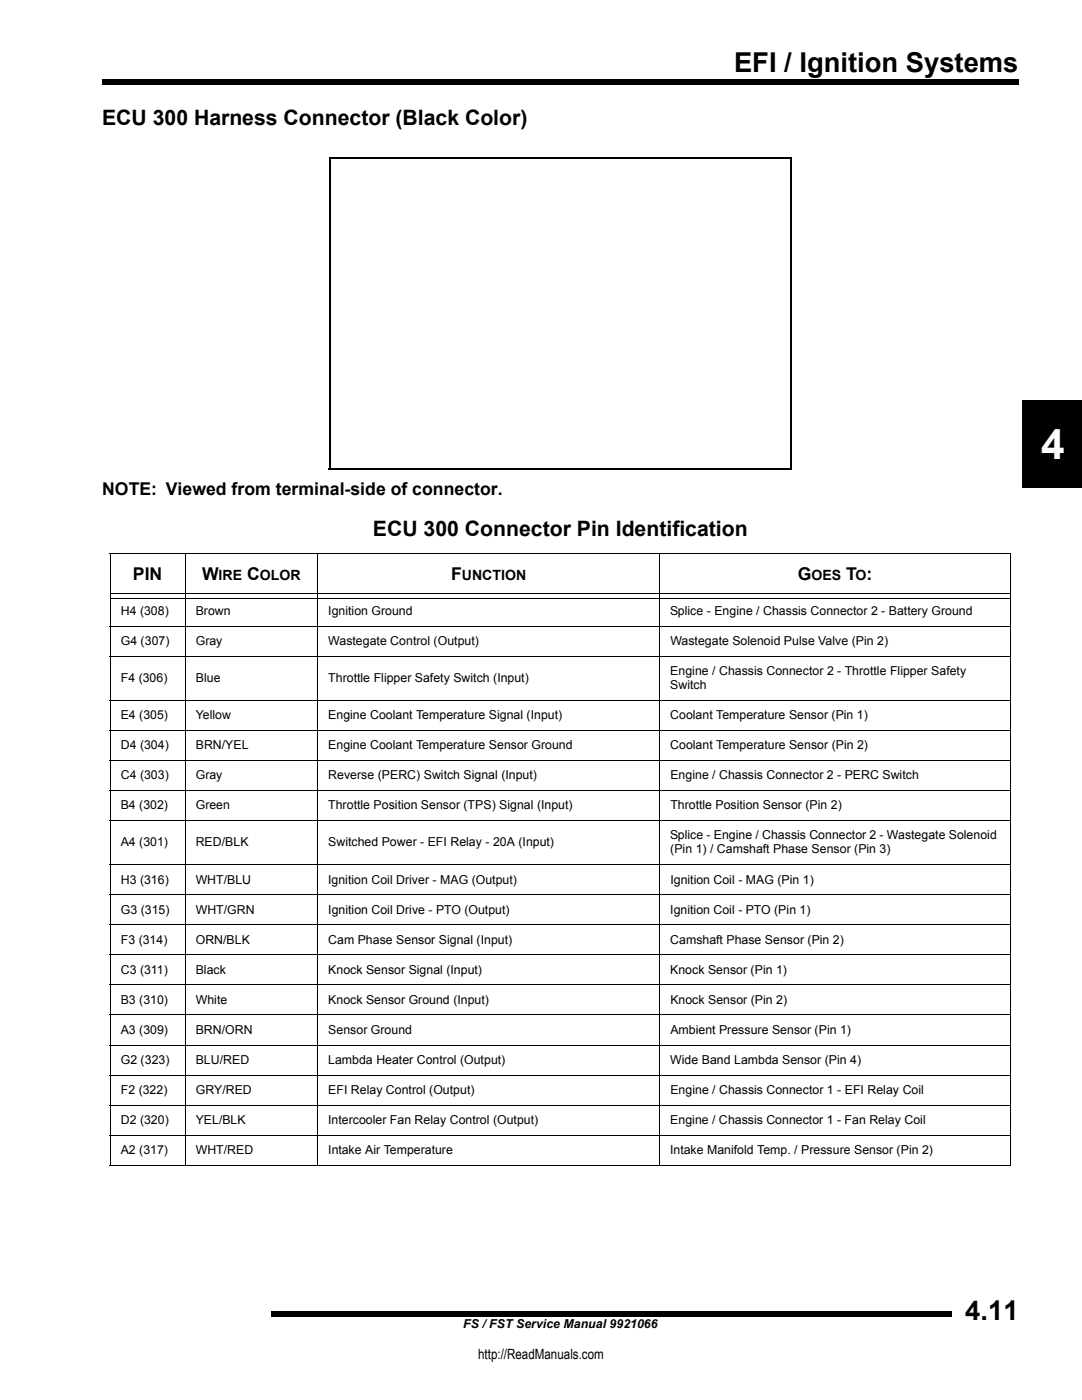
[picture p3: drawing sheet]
<svg xmlns="http://www.w3.org/2000/svg" width="216mm" height="279mm" viewBox="0 0 216 279" stroke-linecap="round" stroke-linejoin="round" font-family="sans-serif">
<defs><g id="words">
<text font-size="8.5" fill="#fff" x="207.7" y="91.7">4</text>
<g font-size="5.5">
<text x="146.5" y="14.4">EFI / Ignition Systems</text>
<text x="192.6" y="263.4">4.11</text>
</g>
<g font-size="4.2">
<text x="20.4" y="24.8">ECU 300 Harness Connector (Black Color)</text>
<text x="74.4" y="107">ECU 300 Connector Pin Identification</text>
</g>
<g font-size="3.5">
<text x="20.4" y="98.7">NOTE: Viewed from terminal-side of connector.</text>
<text x="26.5" y="115.7">PIN</text>
<text x="40.3" y="115.7">W</text>
<text x="49.3" y="115.7">C</text>
<text x="90" y="115.7">F</text>
<text x="159.2" y="115.7">G</text>
<text x="168.8" y="115.7">T :</text>
</g>
<g font-size="2.8">
<text x="43.6" y="115.7">IRE</text>
<text x="51.9" y="115.7">OLOR</text>
<text x="92.2" y="115.7">UNCTION</text>
<text x="161.9" y="115.7">OES</text>
<text x="170.7" y="115.7">O</text>
<text x="95.4" y="271.2">http://ReadManuals.com</text>
</g>
<g font-size="2.5">
<text x="24.1" y="122.7">H4 (308)</text>
<text x="39.1" y="122.7">Brown</text>
<text x="65.5" y="122.7">Ignition Ground</text>
<text x="133.8" y="122.7">Splice - Engine / Chassis Connector 2 - Battery Ground</text>
<text x="24.1" y="128.7">G4 (307)</text>
<text x="39.1" y="128.7">Gray</text>
<text x="65.5" y="128.7">Wastegate Control (Output)</text>
<text x="133.8" y="128.7">Wastegate Solenoid Pulse Valve (Pin 2)</text>
<text x="24.1" y="136.1">F4 (306)</text>
<text x="39.1" y="136.1">Blue</text>
<text x="65.5" y="136.1">Throttle Flipper Safety Switch (Input)</text>
<text x="133.8" y="134.7">Engine / Chassis Connector 2 - Throttle Flipper Safety</text>
<text x="133.8" y="137.5">Switch</text>
<text x="24.1" y="143.5">E4 (305)</text>
<text x="39.1" y="143.5">Yellow</text>
<text x="65.5" y="143.5">Engine Coolant Temperature Signal (Input)</text>
<text x="133.7" y="143.5">Coolant Temperature Sensor (Pin 1)</text>
<text x="24.1" y="149.5">D4 (304)</text>
<text x="39.1" y="149.5">BRN/YEL</text>
<text x="65.5" y="149.5">Engine Coolant Temperature Sensor Ground</text>
<text x="133.7" y="149.5">Coolant Temperature Sensor (Pin 2)</text>
<text x="24.1" y="155.5">C4 (303)</text>
<text x="39.1" y="155.5">Gray</text>
<text x="65.5" y="155.5">Reverse (PERC) Switch Signal (Input)</text>
<text x="133.8" y="155.5">Engine / Chassis Connector 2 - PERC Switch</text>
<text x="24.1" y="161.5">B4 (302)</text>
<text x="39.1" y="161.5">Green</text>
<text x="65.5" y="161.5">Throttle Position Sensor (TPS) Signal (Input)</text>
<text x="133.8" y="161.5">Throttle Position Sensor (Pin 2)</text>
<text x="133.8" y="167.5">Splice - Engine / Chassis Connector 2 - Wastegate Solenoid</text>
<text x="24.1" y="168.9">A4 (301)</text>
<text x="39.1" y="168.9">RED/BLK</text>
<text x="65.5" y="168.9">Switched Power - EFI Relay - 20A (Input)</text>
<text x="133.8" y="170.3">(Pin 1) / Camshaft Phase Sensor (Pin 3)</text>
<text x="24.1" y="176.3">H3 (316)</text>
<text x="39" y="176.3">WHT/BLU</text>
<text x="65.5" y="176.3">Ignition Coil Driver - MAG (Output)</text>
<text x="133.8" y="176.3">Ignition Coil - MAG (Pin 1)</text>
<text x="24.1" y="182.3">G3 (315)</text>
<text x="39.1" y="182.3">WHT/GRN</text>
<text x="65.5" y="182.3">Ignition Coil Drive - PTO (Output)</text>
<text x="133.7" y="182.3">Ignition Coil - PTO (Pin 1)</text>
<text x="24.1" y="188.3">F3 (314)</text>
<text x="39.1" y="188.3">ORN/BLK</text>
<text x="65.5" y="188.3">Cam Phase Sensor Signal (Input)</text>
<text x="133.8" y="188.3">Camshaft Phase Sensor (Pin 2)</text>
<text x="24.1" y="194.3">C3 (311)</text>
<text x="39.1" y="194.3">Black</text>
<text x="65.5" y="194.3">Knock Sensor Signal (Input)</text>
<text x="133.7" y="194.3">Knock Sensor (Pin 1)</text>
<text x="24.1" y="200.3">B3 (310)</text>
<text x="39.1" y="200.3">White</text>
<text x="65.5" y="200.3">Knock Sensor Ground (Input)</text>
<text x="133.8" y="200.3">Knock Sensor (Pin 2)</text>
<text x="24.1" y="206.3">A3 (309)</text>
<text x="39.1" y="206.3">BRN/ORN</text>
<text x="65.5" y="206.3">Sensor Ground</text>
<text x="133.8" y="206.3">Ambient Pressure Sensor (Pin 1)</text>
<text x="24.1" y="212.3">G2 (323)</text>
<text x="39.1" y="212.3">BLU/RED</text>
<text x="65.5" y="212.3">Lambda Heater Control (Output)</text>
<text x="133.8" y="212.3">Wide Band Lambda Sensor (Pin 4)</text>
<text x="24.1" y="218.3">F2 (322)</text>
<text x="39.1" y="218.3">GRY/RED</text>
<text x="65.5" y="218.3">EFI Relay Control (Output)</text>
<text x="133.8" y="218.3">Engine / Chassis Connector 1 - EFI Relay Coil</text>
<text x="24.1" y="224.3">D2 (320)</text>
<text x="39.1" y="224.3">YEL/BLK</text>
<text x="65.5" y="224.3">Intercooler Fan Relay Control (Output)</text>
<text x="133.8" y="224.3">Engine / Chassis Connector 1 - Fan Relay Coil</text>
<text x="24.1" y="230.3">A2 (317)</text>
<text x="39" y="230.3">WHT/RED</text>
<text x="65.5" y="230.3">Intake Air Temperature</text>
<text x="133.7" y="230.3">Intake Manifold Temp. / Pressure Sensor (Pin 2)</text>
<text x="92.4" y="265">FS / FST Service Manual 9921066</text>
</g>
</g></defs>
<path d="M20.4 15.7h182.8v1.1h-182.8zM204.2 80h11.7v17.1h-11.7zM54.1 261.7h135.8v1.1h-135.8z" fill="#000"/>
<path d="M204.2 80h11.7M204.2 79.8v17.3M204 97.1h11.9" fill="none" stroke="#000" stroke-width=".36"/>
<g fill="#fff">
<path d="M20.6 259.7h32.7v7.1h-32.7z"/>
<path d="M65.7 31.6h92.2v61.9h-92.2z"/>
</g>
<path d="M65.7 31.6h92.4M65.8 31.4v62.1M157.9 31.6v62.1M65.6 93.5h92.3" fill="none" stroke="#000" stroke-width=".36"/>
<g fill="none" stroke="#000" stroke-width=".2">
<path d="M21.9 110.5h179.8M22 110.6v121.9M22.1 118.5h179.4M22.1 119.4h179.4M36.9 110.4v122.2M63.4 110.4v122.2M131.6 110.4v122.2M201.6 110.6v121.9M21.9 124.9h179.8M21.9 130.9h179.8M21.9 139.8h179.8M21.9 145.8h179.8"/>
<path d="M21.9 151.7h179.8M21.9 157.8h179.8M21.9 163.7h179.8M21.9 172.6h179.8M21.9 178.6h179.8M21.9 184.6h179.8M21.9 190.6h179.8M21.9 196.6h179.8M21.9 202.5h179.8M21.9 208.6h179.8M21.9 214.5h179.8M21.9 220.5h179.8"/>
<path d="M21.9 226.5h179.8M21.9 232.5h179.8"/>
</g>
<use href="#words"/>
</svg>
